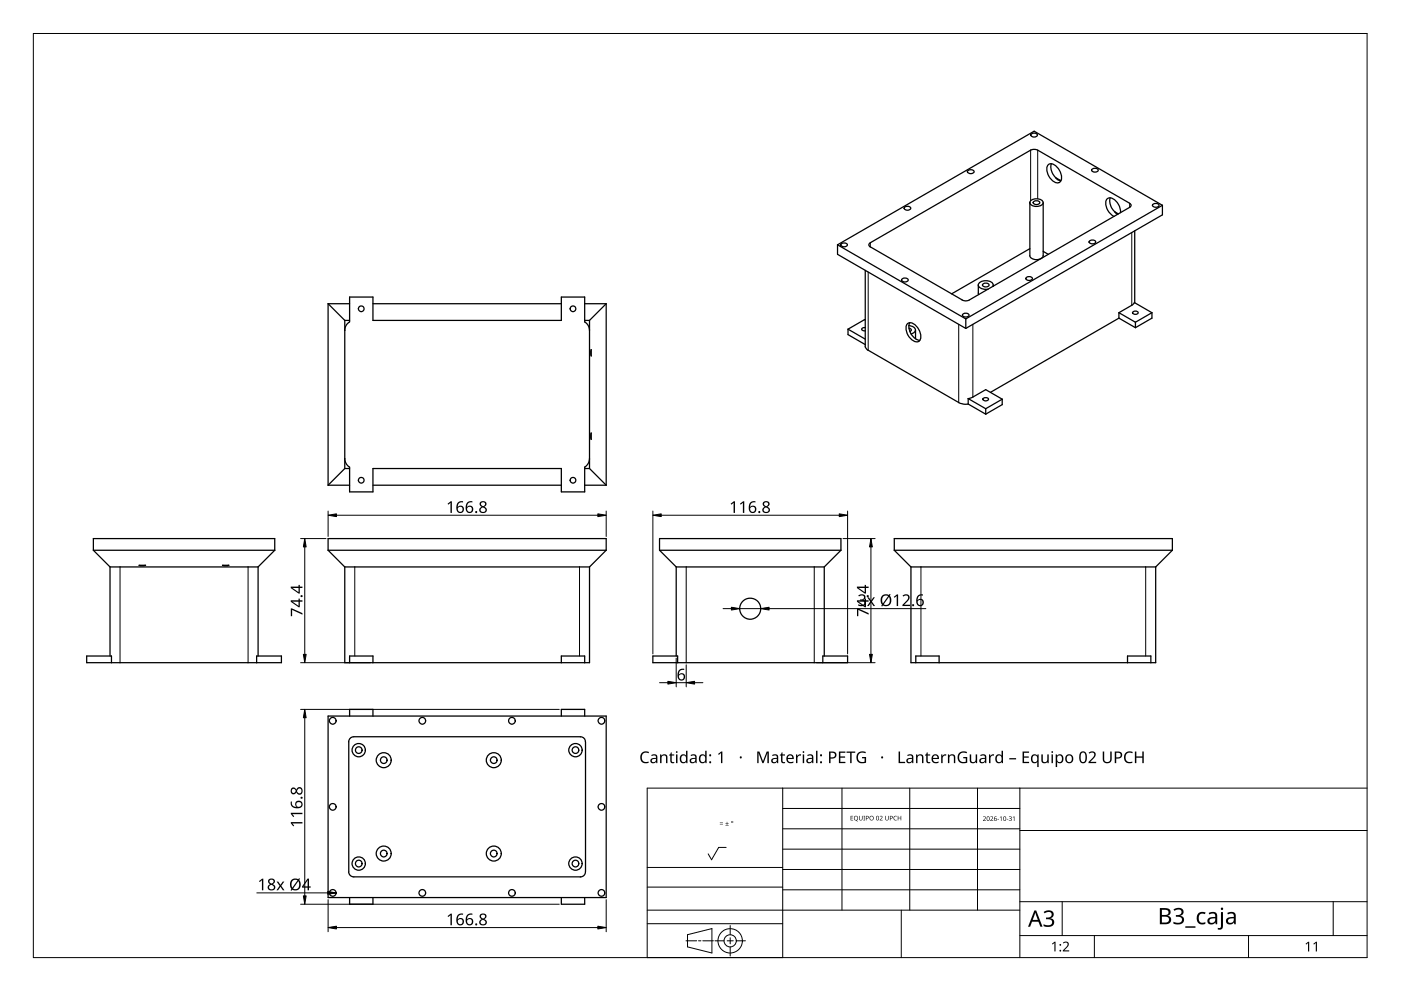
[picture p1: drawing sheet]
<svg xmlns="http://www.w3.org/2000/svg" width="420mm" height="297mm" viewBox="0 0 420 297" stroke-linecap="round" stroke-linejoin="round" font-family="sans-serif">
<g fill="none" stroke="#000" stroke-width=".38">
<path d="M290.2 51.2l.9-.3a.73 .73 0 0 1 1 .8l-.6 .3h-.8l-.5-.3zM309.1 45a2.33 2.33 0 0 1 2.1 0M309.1 45l-48.5 28.2v.4l.4 .4 27.6 15.9M309.2 40.3a1.01 1.01 0 0 1 1.1-.4 1.01 1.01 0 0 1 .8 .8l-.6 .3h-.7l-.6-.3zM311.2 45l27.6 15.9M314.3 49.5a1.75 1.75 0 0 1 2.6 .4 3.9 3.9 0 0 1 1.1 4.5 1.75 1.75 0 0 1-2.6-.4 3.9 3.9 0 0 1-1.1-4.5zM315.3 49.1a4.6 4.6 0 0 0 2.4 5h.5M316.7 53.3l1.3 .8M327.5 50.8a1.01 1.01 0 0 1 1-.4 1.01 1.01 0 0 1 .8 .8l-.5 .3h-.8l-.5-.3zM333 59.3a4.9 4.9 0 0 0 2.2 4.9M251.2 73.4l38.4 22.2M251.2 73.4v2.8l38.4 22.2"/>
<path d="M252.2 73.2l1-.4a.68 .68 0 0 1 .9 .8l-.6 .3h-.7l-.6-.3zM271.2 62.2l.9-.4a.73 .73 0 0 1 1 .8 1.01 1.01 0 0 1-1.1 .4 1.01 1.01 0 0 1-.8-.8zM308.9 74.5l-23.5 13.6M309.2 60a2.74 2.74 0 0 1 3.6 .4 1.24 1.24 0 0 1-1.4 1.4l-.6 .1a1.42 1.42 0 0 1-1.9-1.5zM309.9 60.5l.9-.3a.8 .8 0 0 1 1 .5 1.13 1.13 0 0 1-2 0zM312.9 60.7l-.1 16a2.29 2.29 0 0 1-4 0l.1-16M312.9 75.3l1.5 .9M326.7 72.3a1.01 1.01 0 0 1 1.1-.4 1.01 1.01 0 0 1 .7 .8l-.5 .3h-.8l-.5-.3zM334.4 63.5l1 .6M336 63.7a4.3 4.3 0 0 0-3.4-4.4 1.74 1.74 0 0 0-.9 2.5l.9 1.7 1.5 1.4M338.8 60.9l.4 .6-.4 .7M338.8 62.2l-48.1 27.7"/>
<path d="M340.3 69.2v21.5M345.7 61.3l.9-.3a.69 .69 0 0 1 .9 .8l-.5 .3h-.8l-.5-.3zM348.6 61.5v2.9l-59 34M348.6 61.5l-59 34.1M348.6 61.5l-38.5-22.2-58.9 34.1M98.4 91h6.4M98.4 91v54.4M98.4 91l5 5M103.4 99l.4-1.4 1-1.1v-7.5h7v7h56.5v-7h7v7.5l1.1 1.1 .4 1.4M103.4 96h1.4M103.4 96v44.4M111.8 91h56.5"/>
<path d="M175.3 91h6.5M175.3 96h1.5M176.8 96v44.4M181.8 91v54.4M181.8 91l-5 5M254.3 98.7v1.6l5.2 3M254.3 98.7l5.2 3M259.5 98.2l-.8 .1-.3 .4 .3 .3 .8 .2M259.5 81v22.8l.2 .6 .6 .6M259.5 95.9l-.2-.1-5 2.9M270.5 83.7l.9-.4a.73 .73 0 0 1 .9 .8 1.01 1.01 0 0 1-1.1 .5 1.01 1.01 0 0 1-.7-.9zM272 97.2a1.77 1.77 0 0 1 2.7 .4 3.9 3.9 0 0 1 1.1 4.5 1.78 1.78 0 0 1-2.6-.5 4 4 0 0 1-1.2-4.4z"/>
<path d="M272.5 97.6l.6 .1a1.22 1.22 0 0 1 1.4 1.1 1.22 1.22 0 0 1-1.3 1.3M272.6 98.4l.7 .3v.4l-.4 .3M272.8 96.7a4.1 4.1 0 0 0 3 5.3M274.6 98.9l-.1 2.6M288.5 89.9a2.33 2.33 0 0 0 2.2 0M288.7 94.2l.9-.3a.72 .72 0 0 1 1 .8l-.6 .3h-.8l-.5-.3zM289.6 95.6v2.8M293.4 85.4l.1 2.9M294.7 85.2l.9-.3a.82 .82 0 0 1 1 .6 1.17 1.17 0 0 1-2 0zM297.8 85.8l.1-.3a2.53 2.53 0 0 0-3.8-1 1.05 1.05 0 0 0-.7 1.2 1.05 1.05 0 0 0 1.1 .8l1.8 .2M297.9 85.4v.4M307.7 83.3l.9-.4a.72 .72 0 0 1 1 .8l-.6 .3h-.8l-.5-.3z"/>
<path d="M335.6 93.7v1.7M335.6 95.4l4.9 2.8M335.6 93.7l4.9 2.9M335.6 95.4l-38.6 22.2M339.4 91.5l-3.8 2.2M339.7 93.5a.86 .86 0 0 1 .9-.3 .86 .86 0 0 1 .7 .7 .87 .87 0 0 1-.9 .4 .87 .87 0 0 1-.7-.8zM340.2 90.7l-.8 .8M340.2 90.7l5.3 3M340.5 96.6v1.6M345.5 93.7l-5 2.9M345.5 93.7v1.7l-5 2.8M177.3 104.8v1.9v-1.9"/>
<path d="M260.4 105l27.1 15.7M291.7 119l-1.4 .5M291.8 119l3.8-2.2 5 2.9M294.8 119.5a.88 .88 0 0 1 .9-.4 .88 .88 0 0 1 .7 .7 .88 .88 0 0 1-.9 .4 .88 .88 0 0 1-.7-.7zM300.6 119.7v1.6l-5 2.8M300.6 119.7l-5 2.8M103.4 137.4l.4 1.5 1 1.1M176.8 137.4l-.4 1.5-1.1 1.1M177.3 129.8v1.9zM287.5 120.7l1.2 .4h1.6M295.6 122.5v1.6M295.6 122.5l-5.2-3v1.6l5.2 3"/>
<path d="M98.4 145.4h6.4M103.4 140.4l-5 5M104.8 140v7.4h7v-7h56.5v7h7v-7.4M104.8 140.4h-1.4M111.8 145.4h56.5M175.3 145.4h6.5M176.8 140.4h-1.5M176.8 140.4l5 5M28 164.9v-3.5h54.4v3.5M28 164.9l5 5M33 169.9h44.4M33 169.9v26.7"/>
<path d="M41.7 169.4h1.9h-1.9M68.7 169.4h-2h1.9M77.4 169.9v26.7M82.4 164.9h-54.4M82.4 164.9l-5 5M98.4 164.9v-3.5h83.4v3.5M98.4 164.9l5 5M103.4 169.9h73.4M103.4 169.9v28.7h73.4v-28.7M181.8 164.9h-83.4M181.8 164.9l-5 5M197.8 164.9v-3.5h54.4v3.5"/>
<path d="M197.8 164.9l5 5M202.8 169.9h44.4M202.8 169.9v26.7M247.2 169.9v26.7M252.2 164.9h-54.4M252.2 164.9l-5 5M268.2 164.9v-3.5h83.4v3.5M268.2 164.9l5 5M273.2 169.9v28.7h73.4v-28.7M273.2 169.9h73.4M351.6 164.9h-83.4M351.6 164.9l-5 5"/>
<path d="M33.4 198.6v-2h-7.4v2h58.4v-2h-7.4v2M104.8 198.6v-2h7v2M168.3 198.6v-2h7v2M203.2 198.6v-2h-7.4v2h58.4v-2h-7.4v2M274.6 198.6v-2h7v2M338.1 198.6v-2h7v2M98.4 214.6h83.4v54.4h-83.4zM104.8 214.6v-2h7v2M168.3 214.6v-2h7v2M104.6 222.3v39.1a1.55 1.55 0 0 0 1.5 1.4h68a1.45 1.45 0 0 0 1.5-1.4v-39.1M106.1 220.8a1.54 1.54 0 0 0-1.5 1.6M106.1 220.8h68"/>
<path d="M174.1 220.8a1.45 1.45 0 0 1 1.5 1.6M104.8 269v2h7v-2M168.3 269v2h7v-2"/>
<circle cx="108.3" cy="92.5" r=".85"/>
<circle cx="171.8" cy="92.5" r=".85"/>
<circle cx="108.3" cy="143.9" r=".85"/>
<circle cx="171.8" cy="143.9" r=".85"/>
<circle cx="225" cy="182.4" r="3.2"/>
<circle cx="99.8" cy="216" r="1.01"/>
<circle cx="126.6" cy="216" r=".99"/>
<circle cx="153.5" cy="216" r="1"/>
<circle cx="180.4" cy="216" r=".99"/>
<circle cx="107.6" cy="224.8" r="1.99"/>
<circle cx="107.6" cy="224.8" r="1"/>
<circle cx="115.1" cy="227.8" r="2.24"/>
<circle cx="115.1" cy="227.8" r="1"/>
<circle cx="148.1" cy="227.8" r=".99"/>
<circle cx="148.1" cy="227.8" r="2.24"/>
<circle cx="172.6" cy="224.8" r=".99"/>
<circle cx="172.6" cy="224.8" r="1.99"/>
<circle cx="99.8" cy="241.8" r="1"/>
<circle cx="107.6" cy="258.8" r="1.99"/>
<circle cx="107.6" cy="258.8" r="1"/>
<circle cx="115.1" cy="255.8" r="2.24"/>
<circle cx="115.1" cy="255.8" r="1"/>
<circle cx="148.1" cy="255.8" r=".99"/>
<circle cx="148.1" cy="255.8" r="2.24"/>
<circle cx="172.6" cy="258.8" r=".99"/>
<circle cx="172.6" cy="258.8" r="1.99"/>
<circle cx="180.4" cy="241.8" r=".99"/>
<circle cx="99.8" cy="267.6" r="1"/>
<circle cx="126.6" cy="267.6" r=".99"/>
<circle cx="153.5" cy="267.6" r="1"/>
<circle cx="180.4" cy="267.6" r=".99"/>
</g>
<g fill="none" stroke="#000" stroke-width=".3">
<path d="M309.1 45v15.2M311.2 45v14.6M261 72.8v1.2M338.8 60.9v1.3M339.4 69.7v21.8M260.4 81.5v23.5M287.5 97.2v23.5M291.8 97.2v21.8M36 169.9v28.7M74.4 169.9v28.7M106.4 169.9v26.7M173.8 169.9v26.7"/>
<path d="M205.8 169.9v28.7M244.2 169.9v28.7M276.2 169.9v26.7M343.6 169.9v26.7"/>
</g>
<path d="M10 10h400v277h-400z" fill="none" stroke="#000" stroke-width=".3"/>
<g fill="none" stroke="#000" stroke-width=".3">
<path d="M234.7 236.2v50.8h-40.6v-50.8h215.9M252.5 236.2v36.6M272.8 236.2v36.6M293.2 236.2v36.6M305.9 236.2v50.8M217.8 254h-2.3l-2.1 3.7-1-1.8M234.7 242.3h71.2M234.7 254.5h71.2M305.9 248.4h-71.2M410 248.9h-104.1M194.1 272.8h111.8M219 277.4v2.8"/>
<path d="M234.7 276.9h-40.6M234.7 265.9h-40.6M234.7 260h-40.6M270.3 272.8v14.2M305.9 260.6h-71.2M305.9 266.7h-71.2M305.9 270.3h104.1M318.6 270.3v10.1M399.8 270.3v10.1M205.7 282h3.2M206.2 280.2l7.3-1.9v7.3l-7.3-1.8zM209.5 282h.7"/>
<path d="M214 282h-3.2M214.4 282h2.8M218.1 282h1.8M219 281.1v1.8M219 283.8v2.8M223.6 282h-2.8M328.2 280.4v6.6M374.4 280.4v6.6M410 280.4h-104.1"/>
<circle cx="219" cy="282" r="3.7"/>
<circle cx="219" cy="282" r="1.83"/>
</g>
<g fill="#000">
<path d="M215.9 247l.9 .1zM215.9 246.6l.9 .1zM217.6 247.4l.9 .1zM218 246.3l.1 .4h.4l-.4 .2v.4l-.1-.4h-.4l.4-.2zM255.1 244.5h.8l-.6 .2v.4h.5l-.5 .2v.5l.6 .1h-.8zM257.6 244.5h.2v.9a.35 .35 0 0 0 .4 .4 .35 .35 0 0 0 .3-.4v-.9h.2v.9a.52 .52 0 0 1-.6 .5 .52 .52 0 0 1-.5-.5zM258.9 244.5h.5l-.1 .2 .1 1.2h-.5l.2-.1zM263.8 244.7a.49 .49 0 0 1 .8 0 .49 .49 0 0 1-.3 .8l-.3 .3 .7 .1h-.9l.4-.5a.37 .37 0 0 0 .3-.5 .37 .37 0 0 0-.6-.1zM265.5 244.5h.1v.9a.35 .35 0 0 0 .4 .4 .35 .35 0 0 0 .3-.4v-.9h.2v.9a.52 .52 0 0 1-.5 .5 .52 .52 0 0 1-.5-.5zM268.1 244.7l.5-.2 .4 .1-.1 .1a.55 .55 0 0 0-.8 .5 .55 .55 0 0 0 .8 .5 .64 .64 0 0 1-.9-.1 .64 .64 0 0 1 .1-.9zM269.2 244.5h.2v.6h.7v-.6h.2v1.4h-.2v-.6h-.7v.6h-.2zM294.8 244.8a.49 .49 0 0 1 .8 .1 .49 .49 0 0 1-.3 .7l-.3 .3 .7 .2h-.9l.4-.5a.37 .37 0 0 0 .3-.6 .37 .37 0 0 0-.6-.1z"/>
<path d="M297 244.8a.49 .49 0 0 1 .8 .1 .49 .49 0 0 1-.3 .7l-.3 .3 .7 .2h-.9l.3-.5a.37 .37 0 0 0 .4-.6 .37 .37 0 0 0-.6-.1zM299.1 245.5l.5 .1zM299.8 245l.5-.3v1.4h-.1v-1.2zM301.9 245.5l.5 .1zM302.6 244.8a.43 .43 0 0 1 .6-.2 .43 .43 0 0 1 0 .7h-.1a.44 .44 0 0 1 .2 .8 .44 .44 0 0 1-.8-.3 .35 .35 0 0 0 .6 .2 .35 .35 0 0 0 0-.5l-.3-.2a.3 .3 0 0 0 .4-.1 .3 .3 0 0 0-.1-.4 .3 .3 0 0 0-.5 .1zM303.7 245l.5-.3v1.4h-.1v-1.2zM313 273.4a1.74 1.74 0 0 1 1.7-.6 1.74 1.74 0 0 1 1.3 1.3 1.18 1.18 0 0 1-1 1.1 1.3 1.3 0 0 1 1.2 1.5 1.3 1.3 0 0 1-1.5 1.1l-1.7-.2v-.6a1.73 1.73 0 0 0 2.5-.4 .99 .99 0 0 0-1.3-1.1h-.5v-.5a1.13 1.13 0 0 0 1.2-.1 1.13 1.13 0 0 0 .4-1.1 1.42 1.42 0 0 0-2 0zM351.9 272.6a1.74 1.74 0 0 1 1.8-.6 1.74 1.74 0 0 1 1.3 1.3 1.18 1.18 0 0 1-1.1 1.2 1.3 1.3 0 0 1 1.2 1.4 1.3 1.3 0 0 1-1.4 1.2l-1.8-.3v-.5a1.73 1.73 0 0 0 2.6-.4 .99 .99 0 0 0-1.4-1.1h-.5v-.5a1.13 1.13 0 0 0 1.3-.1 1.13 1.13 0 0 0 .4-1.2 1.42 1.42 0 0 0-2.1 0zM359.4 273.7l.8-.3h.9l.4 .1-.1 .5a1.35 1.35 0 0 0-1.9 .9 1.35 1.35 0 0 0 1.3 1.7l.7-.2v.5a1.83 1.83 0 0 1-2.2-.3 1.83 1.83 0 0 1-.3-2.2zM366.2 273.4h.6v4.2a1.04 1.04 0 0 1-1.6 1v-.5a.58 .58 0 0 0 .7 .1 .58 .58 0 0 0 .3-.6zM315.5 282.9l1.1-.6v2.9h-.4v-2.6l-.5 .5zM318.8 282.6a1.01 1.01 0 0 1 1.6-.1 1.01 1.01 0 0 1-.5 1.6l-.7 .8h1.5v.3h-2v-.3l1.1-1.1a.69 .69 0 0 0 .3-1.1 .69 .69 0 0 0-1.1 .1z"/>
<path d="M391.5 282.9l1.1-.6v2.9h-.3v-2.5l-.6 .4zM393.9 282.9l1.1-.6v2.9h-.4v-2.5l-.5 .4z"/>
<path d="M219.3 246.4a.31 .31 0 0 1 .6 0 .31 .31 0 0 1-.6 0zM219.4 246.4a.2 .2 0 0 0 .4 0 .2 .2 0 0 0-.4 0z"/>
<path d="M256.2 244.7l.6-.2 .4 .3 .1 .7-.4 .4 .4 .3-1.1-.5zM256.3 245.2a.51 .51 0 0 0 1 0 .51 .51 0 0 0-1 0z"/>
<path d="M259.7 244.5h.3a.45 .45 0 0 1 .5 .6 .45 .45 0 0 1-.7 .3v.5h-.1zM259.8 244.7v.5a.33 .33 0 0 0 .6-.2 .34 .34 0 0 0-.6-.3z"/>
<path d="M260.7 245.2a.68 .68 0 0 1 1.3 0 .68 .68 0 0 1-1.3 0zM260.9 245.2a.55 .55 0 0 0 1.1 0 .55 .55 0 0 0-1.1 0z"/>
<path d="M262.9 244.6l.4-.1 .3 .4v.6l-.3 .4h-.3l-.2-.3zM263 244.7l-.1 .2a.49 .49 0 0 0-.1 .5 .49 .49 0 0 0 .5 .3 .53 .53 0 0 0 .3-.6 .53 .53 0 0 0-.6-.4z"/>
<path d="M266.9 244.5l.6 .1 .2 .3-.1 .4-.6 .1v.5h-.1zM267 244.7v.5a.33 .33 0 0 0 .6-.2 .34 .34 0 0 0-.6-.3z"/>
<path d="M296.1 244.8l.4-.1 .2 .3 .1 .7-.3 .4-.6-.3zM296.2 244.9l-.1 .3a.39 .39 0 0 0 0 .6 .39 .39 0 0 0 .5 0 .39 .39 0 0 0 0-.6l-.1-.3z"/>
<path d="M298.3 244.8l.6-.1-.5 .2-.2 .5a.46 .46 0 0 1 .7 .2 .46 .46 0 0 1-.4 .6 .46 .46 0 0 1-.4-.6zM298.2 245.6a.3 .3 0 0 0 .6 0 .3 .3 0 0 0-.6 0z"/>
<path d="M301 244.8l.5-.1 .2 .3v.7l-.2 .4-.4-.1-.2-.3zM301.1 244.9l-.1 .3a.39 .39 0 0 0 0 .6 .39 .39 0 0 0 .6 0 .39 .39 0 0 0 0-.6l-.2-.3z"/>
<path d="M310.2 272.9h.6l1.9 4.9h-.7l-.6-1.5h-1.9l-.6 1.5h-.6zM310.5 273.5l-.8 2.2h1.5z"/>
<path d="M347.8 272.2h1.4a1.32 1.32 0 0 1 1.5 .3 1.32 1.32 0 0 1 .2 1.4l-.8 .6a1.33 1.33 0 0 1 1.1 1.6 1.33 1.33 0 0 1-1.7 .9h-1.7zM348.4 274.8v1.7h1a.92 .92 0 0 0 1.2-.9 .92 .92 0 0 0-1.2-.8zM348.4 272.7v1.5h.9a.83 .83 0 0 0 1.1-.8 .83 .83 0 0 0-1.1-.7z"/>
<path d="M362.5 273.6a1.49 1.49 0 0 1 1.6-.3 1.49 1.49 0 0 1 .9 1.3v2.4h-.4l-.1-.5a1.18 1.18 0 0 1-1.9 .4 1.18 1.18 0 0 1 .2-1.9l1.7-.2a.84 .84 0 0 0-.4-.9 .84 .84 0 0 0-.9 0l-.5 .2zM362.9 275.6a.75 .75 0 0 0 .2 1 .75 .75 0 0 0 1.1-.2l.2-1.1z"/>
<path d="M368.1 273.6a1.49 1.49 0 0 1 1.5-.3 1.49 1.49 0 0 1 1 1.3v2.4h-.4l-.1-.5a1.18 1.18 0 0 1-1.9 .4 1.18 1.18 0 0 1 .1-1.9l1.7-.2a.84 .84 0 0 0-.3-.9 .84 .84 0 0 0-1 0l-.5 .2zM368.4 275.6l-.1 .1a.86 .86 0 0 0 1 1 .86 .86 0 0 0 .7-1.1v-.3z"/>
<circle cx="366.5" cy="272.4" r=".37"/>
<circle cx="318" cy="285" r=".27"/>
<circle cx="318" cy="283.2" r=".27"/>
</g>
<path d="M355.5 277.9h3" fill="none" stroke="#000" stroke-width=".44"/>
<g fill="none" stroke="#000" stroke-width=".3">
<path d="M98.4 153.2v7.6M100.9 154.4h78.4M181.8 153.2v7.6M195.8 153.2v42.8M198.3 154.4h53.4M254.2 153.2v42.8M91.4 163.9v32.2M97.8 161.4h-7.7M252.8 161.4h9.6M261.2 163.9v32.2M90.1 198.6h21.1M202.8 197.3v8.6"/>
<path d="M205.8 199.3v6.6M219.3 182.4h-2.5M221.8 182.4h6.3M230.6 182.4h47.1M262.4 198.6h-17.6M90.1 212.6h77.6M91.4 215.1v53.4M197.8 204.6h2.5M205.8 204.6h-3M210.8 204.6h-2.5M77 267.6h23.8M90.1 271h77.6"/>
<path d="M98.4 269.7v9.6M179.3 278h-78.4M181.8 269.7v9.6"/>
</g>
<g fill="#000" stroke="#000" stroke-width=".3">
<path d="M98.4 154.4l2.5-.4v.9zM179.3 154l2.5 .4-2.5 .5zM195.8 154.4l2.5-.4v.9zM251.7 154l2.5 .4-2.5 .5zM91.4 161.4l.4 2.5h-.8zM261.2 161.4l.4 2.5h-.8zM91 196.1h.8l-.4 2.5zM219.3 182l2.5 .4-2.5 .4zM228.1 182.4l2.5-.4v.8zM260.8 196.1h.8l-.4 2.5zM91.4 212.6l.4 2.5h-.8zM200.3 204.2l2.5 .4-2.5 .4z"/>
<path d="M205.8 204.6l2.5-.4v.8zM91 268.5h.8l-.4 2.5zM98.3 267.2l2.5 .4-2.5 .4zM98.4 278l2.5-.4v.8zM179.3 277.6l2.5 .4-2.5 .4z"/>
</g>
<g fill="#000">
<path d="M134.2 151l1-.7h.3v3.4h-.4v-3l-.7 .6zM219.1 151l1-.7h.3v3.4h-.4v-3l-.7 .6zM221.9 151l1-.7h.3v3.4h-.4v-3l-.7 .6zM257.4 178.5a1.19 1.19 0 0 1 1.3-.5 1.19 1.19 0 0 1 .8 1.1l-.2 .5-.5 .2a.98 .98 0 0 1 .9 1.3 .98 .98 0 0 1-1.4 .6l-.9-.2v-.4l.4 .2a.81 .81 0 0 0 1.1 0 .81 .81 0 0 0 .2-1l-1.2-.3v-.3a.76 .76 0 0 0 1-.1 .76 .76 0 0 0 .1-1l-.7-.1-.7 .3zM87.2 182.4l3.5 1.4v.4l-3.1-1.4v1.9h-.4zM257 182.4l3.5 1.4v.4l-3.1-1.4v1.9h-.4zM260.1 179h.5l.6 1 .7-1h.5l-.9 1.3 .9 1.4h-.4l-.8-1.1-.7 1.1h-.5l1-1.4zM268 178.9l1-.7h.3v3.5h-.4v-3.1l-.6 .6zM270.7 178.5a1.21 1.21 0 0 1 1.9 0 1.21 1.21 0 0 1-.5 1.8l-.9 1h1.7v.4h-2.3v-.4l1.3-1.3a.83 .83 0 0 0 .4-1.3 .83 .83 0 0 0-1.4 .1zM87.2 246.4h3.5v.4h-3l.5 .7-.3 .2-.7-.9zM87.2 243.6h3.5v.4h-3l.5 .7-.3 .2-.7-.9zM77.7 264.1l.9-.7h.4v3.5h-.5l.1-3.1-.7 .6z"/>
<path d="M82.9 264.2h.5l.7 1 .7-1h.5l-.9 1.3 .9 1.4h-.5l-.7-1.1-.7 1.1h-.5l1-1.4zM134.2 274.6l1-.7h.3v3.4h-.4v-3l-.7 .6z"/>
<path d="M137.4 150.6l1-.4h.5v.4a1.18 1.18 0 0 0-1.6 1.4 1.11 1.11 0 0 1 1.7 .1 1.11 1.11 0 0 1-.3 1.6 1.11 1.11 0 0 1-1.6-.5l-.2-1.4zM137.3 152.7a.76 .76 0 0 0 1.5 0 .76 .76 0 0 0-1.5 0z"/>
<path d="M140.1 150.6l1.1-.4h.5v.4a1.18 1.18 0 0 0-1.6 1.4 1.11 1.11 0 0 1 1.7 .1 1.11 1.11 0 0 1-.3 1.6 1.11 1.11 0 0 1-1.6-.5l-.2-1.4zM140.1 152.7a.76 .76 0 0 0 1.5 0 .76 .76 0 0 0-1.5 0z"/>
<path d="M144 150.6a1.01 1.01 0 0 1 1.3-.4 1.01 1.01 0 0 1 .4 1.3l-.5 .4a1.03 1.03 0 0 1 .7 1.4 1.03 1.03 0 0 1-1.5 .4 .94 .94 0 0 1-.7-.9 .94 .94 0 0 1 .7-.9l-.5-.6zM144.1 152.9a.7 .7 0 0 0 1.4 0 .7 .7 0 0 0-1.4 0zM144.3 151.1a.6 .6 0 0 0 1.2 0 .6 .6 0 0 0-1.2 0z"/>
<path d="M225 150.6l1.1-.4h.5v.4a1.18 1.18 0 0 0-1.6 1.4 1.11 1.11 0 0 1 1.6 .1 1.11 1.11 0 0 1-.3 1.6 1.11 1.11 0 0 1-1.5-.5l-.2-1.4zM225 152.7a.76 .76 0 0 0 1.5 0 .76 .76 0 0 0-1.5 0z"/>
<path d="M228.9 150.6a1.01 1.01 0 0 1 1.3-.4 1.01 1.01 0 0 1 .4 1.3l-.5 .4a1.03 1.03 0 0 1 .7 1.4 1.03 1.03 0 0 1-1.5 .4 .94 .94 0 0 1-.7-.9 .94 .94 0 0 1 .7-.9l-.5-.6zM229 152.9a.7 .7 0 0 0 1.4 0 .7 .7 0 0 0-1.4 0zM229.2 151.1a.6 .6 0 0 0 1.2 0 .6 .6 0 0 0-1.2 0z"/>
<path d="M87.2 179.9h2.3v-.5h.4v.5h.8v.4h-.8v1.7h-.4l-2.3-1.6zM87.7 180.3l1.8 1.3v-1.3z"/>
<path d="M87.2 175.8h2.3v-.5h.4v.5h.8v.4h-.8v1.7h-.4l-2.3-1.6zM87.7 176.2l1.8 1.3v-1.3z"/>
<path d="M257 179.9h2.3v-.5h.4v.5h.8v.4h-.8v1.7h-.4l-2.3-1.6zM257.5 180.3l1.8 1.3v-1.3z"/>
<path d="M257 175.8h2.3v-.5h.4v.5h.8v.4h-.8v1.7h-.4l-2.3-1.6zM257.5 176.2l1.8 1.3v-1.3z"/>
<path d="M264.5 178.6l1-.5 1.1 .2 .2-.3 .3 .2-.2 .4a1.8 1.8 0 0 1 .2 2.3 1.8 1.8 0 0 1-2.3 .6l-.2 .3-.3-.2 .2-.3a2.31 2.31 0 0 1 0-2.7zM266.6 178.9l-1.6 2.2a1.18 1.18 0 0 0 1.4 0 1.18 1.18 0 0 0 .4-1.2zM264.9 178.8l-.3 .8 .2 1.3 1.5-2.2-.7-.2z"/>
<path d="M275.3 178.5l1.1-.4 .4 .1v.3a1.18 1.18 0 0 0-1.6 1.4 1.11 1.11 0 0 1 1.7 .1 1.11 1.11 0 0 1-.3 1.6 1.11 1.11 0 0 1-1.6-.4l-.2-1.5zM275.2 180.6a.76 .76 0 0 0 1.5 0 .76 .76 0 0 0-1.5 0z"/>
<path d="M203.7 200.8l1.1-.4 .4 .1v.3a1.18 1.18 0 0 0-1.6 1.4 1.11 1.11 0 0 1 1.7 .1 1.11 1.11 0 0 1-.3 1.6 1.11 1.11 0 0 1-1.6-.4l-.2-1.5zM203.6 202.9a.76 .76 0 0 0 1.5 0 .76 .76 0 0 0-1.5 0z"/>
<path d="M87.5 236.2l.8-.1 .6 .6a1.03 1.03 0 0 1 1.4-.7 1.03 1.03 0 0 1 .4 1.5 .94 .94 0 0 1-.9 .7 .94 .94 0 0 1-.9-.7 .89 .89 0 0 1-1.1 .6 .89 .89 0 0 1-.6-1zM89.1 237.1a.7 .7 0 0 0 1.4 0 .7 .7 0 0 0-1.4 0zM87.5 237a.6 .6 0 0 0 1.2 0 .6 .6 0 0 0-1.2 0z"/>
<path d="M87.2 240.3h.4a1.18 1.18 0 0 0 1.3 1.5 1.11 1.11 0 0 1 .2-1.6 1.11 1.11 0 0 1 1.6 .3 1.11 1.11 0 0 1-.5 1.6l-1 .2a1.63 1.63 0 0 1-2-2zM88.9 241.1a.76 .76 0 0 0 1.5 0 .76 .76 0 0 0-1.5 0z"/>
<path d="M80.5 263.7l.9-.4a.87 .87 0 0 1 1 .7 .87 .87 0 0 1-.6 1 1.03 1.03 0 0 1 .7 1.4 1.03 1.03 0 0 1-1.6 .4 .94 .94 0 0 1-.6-.9 .94 .94 0 0 1 .7-.9l-.6-.6zM80.7 266a.7 .7 0 0 0 1.4 0 .7 .7 0 0 0-1.4 0zM80.9 264.2a.58 .58 0 0 0 1.1 0 .58 .58 0 0 0-1.1 0z"/>
<path d="M87.4 263.8l1-.5 1.1 .2 .2-.3 .3 .2-.3 .4 .5 1.3a1.63 1.63 0 0 1-.8 1.6 1.63 1.63 0 0 1-1.7 0l-.3 .3-.3-.2 .3-.3a2.31 2.31 0 0 1 0-2.7zM89.5 264.1l-1.6 2.2a1.18 1.18 0 0 0 1.3 0 1.18 1.18 0 0 0 .5-1.2zM87.8 264l-.4 .8 .3 1.3 1.5-2.2-.8-.2z"/>
<path d="M92.2 263.4h.5v2.3h.5v.4h-.5v.8h-.4v-.8h-1.7v-.4zM92.3 263.8l-1.3 1.9h1.3z"/>
<path d="M137.4 274.2l1-.4h.5v.4a1.18 1.18 0 0 0-1.6 1.4 1.11 1.11 0 0 1 1.7 .1 1.11 1.11 0 0 1-.3 1.6 1.11 1.11 0 0 1-1.6-.5l-.2-1.4zM137.3 276.3a.76 .76 0 0 0 1.5 0 .76 .76 0 0 0-1.5 0z"/>
<path d="M140.1 274.2l1.1-.4h.5v.4a1.18 1.18 0 0 0-1.6 1.4 1.11 1.11 0 0 1 1.7 .1 1.11 1.11 0 0 1-.3 1.6 1.11 1.11 0 0 1-1.6-.5l-.2-1.4zM140.1 276.3a.76 .76 0 0 0 1.5 0 .76 .76 0 0 0-1.5 0z"/>
<path d="M144 274.1a1.01 1.01 0 0 1 1.3-.3 1.01 1.01 0 0 1 .4 1.3l-.5 .4a1.03 1.03 0 0 1 .7 1.4 1.03 1.03 0 0 1-1.5 .4 .94 .94 0 0 1-.7-.9 .94 .94 0 0 1 .7-.9l-.5-.6zM144.1 276.5a.7 .7 0 0 0 1.4 0 .7 .7 0 0 0-1.4 0zM144.3 274.7a.6 .6 0 0 0 1.2 0 .6 .6 0 0 0-1.2 0z"/>
<circle cx="142.8" cy="153.5" r=".31"/>
<circle cx="227.7" cy="153.5" r=".31"/>
<circle cx="90.5" cy="178.7" r=".31"/>
<circle cx="260.2" cy="178.7" r=".32"/>
<circle cx="273.9" cy="181.4" r=".32"/>
<circle cx="90.5" cy="239.1" r=".31"/>
<circle cx="142.8" cy="277.1" r=".32"/>
</g>
<g fill="#000">
<path d="M192.5 225.7a1.95 1.95 0 0 1 2.2-.3l-.2 .4a1.39 1.39 0 0 0-1.8 .2 1.39 1.39 0 0 0 0 1.8l.7 .6 1.1-.1v.3a1.82 1.82 0 0 1-2.3-.5 1.82 1.82 0 0 1 .3-2.4zM198 226.1h.3l.1 .4a1 1 0 0 1 1.1-.4 1 1 0 0 1 .7 .9v1.7h-.5v-1.6a.7 .7 0 0 0-.8-.7 .7 .7 0 0 0-.5 1v1.3h-.4zM201.2 225.5h.2v.6h.8v.4h-.8l.1 1.7 .2 .2h.5l-.1 .3a.77 .77 0 0 1-1.1-.7v-1.5h-.4v-.2l.4-.2zM215.3 226l1-.7h.3v3.4h-.4v-3l-.6 .6zM227.1 225.3h.6l1.1 2.8 1.1-2.8h.7v3.4h-.5l.1-3-1.2 3h-.4l-1.1-3v3h-.4zM234.4 225.5h.3v.6h.7v.4h-.7v1.7l.2 .2h.5v.3a.77 .77 0 0 1-1.2-.7v-1.5h-.3v-.2l.3-.2zM238.7 226.1h.4v.5l.5-.4 .6-.1v.4h-.6l-.4 .4-.1 1.8h-.4zM251.6 225.3h1.9v.3h-1.5v1.1h1.4v.4h-1.4v1.3h1.5v.3h-1.9zM253.9 225.3h2.6v.3h-1.1v3.1h-.4v-3.1h-1.1zM257.3 225.7a2.23 2.23 0 0 1 2.4-.3l-.2 .4a1.44 1.44 0 0 0-2.2 1.1 1.44 1.44 0 0 0 2 1.4v-1h-.8v-.4h1.2v1.7a1.9 1.9 0 0 1-2.5-.4 1.9 1.9 0 0 1 .1-2.5zM269.5 225.3h.4v3.1h1.6v.3h-2zM274.7 226.1h.4v.4a1 1 0 0 1 1.1-.4 1 1 0 0 1 .7 .9v1.7h-.4v-1.6a.7 .7 0 0 0-.8-.7 .7 .7 0 0 0-.5 1v1.3h-.5z"/>
<path d="M278 225.5h.2v.6h.8v.4h-.8v1.7l.2 .2h.6l-.1 .3a.77 .77 0 0 1-1.1-.7v-1.5h-.4v-.2l.4-.2zM282.3 226.1h.3l.1 .5 .4-.4 .7-.1-.1 .4h-.5l-.4 .4-.1 1.8h-.4zM284.3 226.1h.3l.1 .4a1 1 0 0 1 1.1-.4 1 1 0 0 1 .7 .9v1.7h-.4v-1.6a.7 .7 0 0 0-.9-.7 .7 .7 0 0 0-.5 1v1.3h-.4zM287.7 225.7a2.23 2.23 0 0 1 2.3-.3l-.1 .4a1.44 1.44 0 0 0-2.3 1.1 1.44 1.44 0 0 0 2 1.4v-1h-.7v-.4h1.2v1.7a1.9 1.9 0 0 1-2.6-.4 1.9 1.9 0 0 1 .2-2.5zM290.8 226.1h.5v1.7a.7 .7 0 0 0 .8 .6 .7 .7 0 0 0 .5-.9v-1.4h.4v2.6h-.3l-.1-.3a1.01 1.01 0 0 1-1.1 .3 1.01 1.01 0 0 1-.7-.9zM296.6 226.1h.4v.5l.5-.4 .6-.1v.4h-.6l-.4 .4-.1 1.8h-.4zM306.7 225.3h1.9v.3h-1.5v1.1h1.4v.4h-1.4v1.3h1.5v.3h-1.9zM312.3 226.1h.4v1.7a.7 .7 0 0 0 .9 .6 .7 .7 0 0 0 .5-.9v-1.4h.4v2.6h-.3l-.1-.3a1.01 1.01 0 0 1-1.1 .3 1.01 1.01 0 0 1-.7-.9zM326.5 225.6a1.21 1.21 0 0 1 1.9 0 1.21 1.21 0 0 1-.5 1.8l-.9 1h1.7v.3h-2.3v-.3l1.3-1.3a.83 .83 0 0 0 .4-1.3 .83 .83 0 0 0-1.4 .1zM330.7 225.3h.4v2.2a.9 .9 0 0 0 1 .9 .9 .9 0 0 0 .9-.9v-2.2h.4v2.2a1.34 1.34 0 0 1-1.4 1.3 1.34 1.34 0 0 1-1.3-1.3zM337.5 225.7a1.95 1.95 0 0 1 2.2-.3l-.2 .4-.7-.2a1.42 1.42 0 0 0-1.2 1.8 1.42 1.42 0 0 0 2 .9v.3a1.82 1.82 0 0 1-2.3-.5 1.82 1.82 0 0 1 .2-2.4zM340.4 225.3h.4v1.4h1.8v-1.4h.4v3.4h-.4v-1.6h-1.8v1.6h-.4z"/>
<path d="M195.3 226.3l.2-.1a1.02 1.02 0 0 1 1.6 .8v1.7h-.3v-.3a.89 .89 0 0 1-1.2 .4 .89 .89 0 0 1-.5-1.2 .89 .89 0 0 1 1.2-.4h.4v-.5a.85 .85 0 0 0-1.3-.1zM195.6 227.7a.61 .61 0 0 0 .6 .8 .61 .61 0 0 0 .5-.8v-.2z"/>
<path d="M204.3 226.3l.8-.2 .7 .4-.1-1.5h.5v3.7h-.4l-.1-.3-.8 .4a1.44 1.44 0 0 1-1.1-1.1 1.44 1.44 0 0 1 .5-1.4zM204.6 226.6l-.3 .4a.97 .97 0 0 0 .7 1.4 1.01 1.01 0 0 0 .7-1 1.01 1.01 0 0 0-.9-1z"/>
<path d="M207.1 226.3l.2-.1a1.02 1.02 0 0 1 1.6 .8v1.7h-.3l-.1-.3a.89 .89 0 0 1-1.1 .4 .89 .89 0 0 1-.5-1.2 .89 .89 0 0 1 1.2-.4h.4l-.1-.5a.86 .86 0 0 0-1.2-.1zM207.4 227.7l-.1 .5 .4 .2a.75 .75 0 0 0 .8-.9z"/>
<path d="M210 226.3l.8-.2 .7 .4v-1.5h.4v3.7h-.3l-.1-.3-.8 .4a1.44 1.44 0 0 1-1.1-1.1 1.44 1.44 0 0 1 .4-1.4zM210.3 226.6l-.2 .4a.97 .97 0 0 0 .6 1.4 1.01 1.01 0 0 0 .8-1 1.01 1.01 0 0 0-.9-1z"/>
<path d="M231.6 226.3l.2-.1a1.02 1.02 0 0 1 1.6 .8v1.7h-.3l-.1-.3a.89 .89 0 0 1-1.2 .4 .89 .89 0 0 1-.4-1.2 .89 .89 0 0 1 1.1-.4h.5l-.1-.5a.86 .86 0 0 0-1.2-.1zM231.8 227.7a.59 .59 0 0 0 .5 .8 .59 .59 0 0 0 .7-.6v-.4z"/>
<path d="M236.1 226.5a1.13 1.13 0 0 1 1.4-.3 1.13 1.13 0 0 1 .6 1.3h-1.8a1 1 0 0 0 .6 .9 1 1 0 0 0 1-.2v.4a1.42 1.42 0 0 1-1.8-.3 1.42 1.42 0 0 1 0-1.8zM236.5 226.6l-.2 .6h1.3a.65 .65 0 0 0-.3-.7 .65 .65 0 0 0-.8 .1z"/>
<path d="M242.1 226.3l.2-.1a1.02 1.02 0 0 1 1.6 .8v1.7h-.3l-.1-.3a.89 .89 0 0 1-1.1 .4 .89 .89 0 0 1-.5-1.2 .89 .89 0 0 1 1.2-.4h.4l-.1-.5a.86 .86 0 0 0-1.2-.1zM242.4 227.7l-.1 .5 .4 .2a.75 .75 0 0 0 .8-.9z"/>
<path d="M248.6 225.3h1a1.05 1.05 0 0 1 1.3 1 1.05 1.05 0 0 1-1.1 1.1h-.7v1.3h-.5zM249.1 225.6v1.4a.85 .85 0 0 0 1-.1 .85 .85 0 0 0 .2-1z"/>
<path d="M272.1 226.3l.2-.1a1.02 1.02 0 0 1 1.6 .8v1.7h-.3l-.1-.3a.89 .89 0 0 1-1.1 .4 .89 .89 0 0 1-.5-1.2 .89 .89 0 0 1 1.2-.4h.4l-.1-.5a.86 .86 0 0 0-1.2-.1zM272.4 227.7a.59 .59 0 0 0 .4 .8 .59 .59 0 0 0 .7-.6v-.4z"/>
<path d="M279.7 226.5a1.13 1.13 0 0 1 1.4-.3 1.13 1.13 0 0 1 .5 1.3h-1.8a1 1 0 0 0 .6 .9 1 1 0 0 0 1.1-.2v.4a1.42 1.42 0 0 1-1.9-.3 1.42 1.42 0 0 1 .1-1.8zM280 226.6l-.2 .6h1.3a.63 .63 0 0 0-.6-.8z"/>
<path d="M294 226.3l.2-.1a1.02 1.02 0 0 1 1.6 .8v1.7h-.3l-.1-.3a.89 .89 0 0 1-1.2 .4 .89 .89 0 0 1-.4-1.2 .89 .89 0 0 1 1.1-.4h.5l-.1-.5a.86 .86 0 0 0-1.2-.1zM294.2 227.7v.5l.4 .2a.75 .75 0 0 0 .8-.9z"/>
<path d="M298.9 226.3l.8-.2 .7 .4v-1.5h.4v3.7h-.3l-.1-.3a1.06 1.06 0 0 1-1.2 .3 1.06 1.06 0 0 1-.7-1v-.8zM299.2 226.6a.98 .98 0 0 0-.3 1.2 .98 .98 0 0 0 1.2 .5 .99 .99 0 0 0 .3-1.2 .99 .99 0 0 0-1.2-.5z"/>
<path d="M309.6 226.3l.8-.2 .7 .4 .1-.4h.3v3.8h-.4v-1.5l-.9 .4a1.44 1.44 0 0 1-1.1-1.1 1.44 1.44 0 0 1 .5-1.4zM309.9 226.6l-.3 .6a.9 .9 0 0 0 .7 1.2 1.01 1.01 0 0 0 .8-1 1.01 1.01 0 0 0-.9-1z"/>
<path d="M316.6 226.1h.4v.4a1.14 1.14 0 0 1 1.5-.2 1.14 1.14 0 0 1 .4 1.4l-.6 1-.7 .1-.6-.4v1.5h-.4zM317.2 226.7l-.2 .6a.81 .81 0 0 0 .9 1.1 .81 .81 0 0 0 .6-1.2l-.4-.7z"/>
<path d="M319.8 226.4a1.23 1.23 0 0 1 1.4-.2 1.23 1.23 0 0 1 .7 1.2 1.28 1.28 0 0 1-1.7 1.3 1.28 1.28 0 0 1-.6-2.1zM320.2 226.6a.96 .96 0 0 0-.3 1.3 .96 .96 0 0 0 1.3 .3l.2-.3a.9 .9 0 0 0-.1-1.2 .9 .9 0 0 0-1.1-.1z"/>
<path d="M324.1 225.5a1.26 1.26 0 0 1 1.5 0 1.26 1.26 0 0 1 .4 1.5 1.26 1.26 0 0 1-.4 1.5 1.26 1.26 0 0 1-1.5 0 2.87 2.87 0 0 1 0-3zM324.4 225.8l-.3 1.2a.85 .85 0 0 0 .2 1.1 .85 .85 0 0 0 1.1 0l.1-.5a1.49 1.49 0 0 0-.7-2z"/>
<path d="M334.3 225.3h.9a1.05 1.05 0 0 1 1.3 1 1.29 1.29 0 0 1-1.8 1.1v1.3h-.4zM334.7 225.6v1.4a.85 .85 0 0 0 1.1-.1 .85 .85 0 0 0 .2-1z"/>
<circle cx="203" cy="225.4" r=".27"/>
<circle cx="213" cy="228.5" r=".32"/>
<circle cx="213" cy="226.4" r=".33"/>
<circle cx="222.2" cy="227" r=".32"/>
<circle cx="241" cy="225.4" r=".27"/>
<circle cx="246.3" cy="228.5" r=".32"/>
<circle cx="246.3" cy="226.4" r=".33"/>
<circle cx="264.6" cy="227" r=".32"/>
<circle cx="315.6" cy="225.4" r=".27"/>
</g>
<path d="M203 226.1v2.6M241 226.1v2.6M244.9 225v3.7M315.6 226.1v2.6" fill="none" stroke="#000" stroke-width=".43"/>
<path d="M302.7 227.4h2" fill="none" stroke="#000" stroke-width=".38"/>
</svg>
